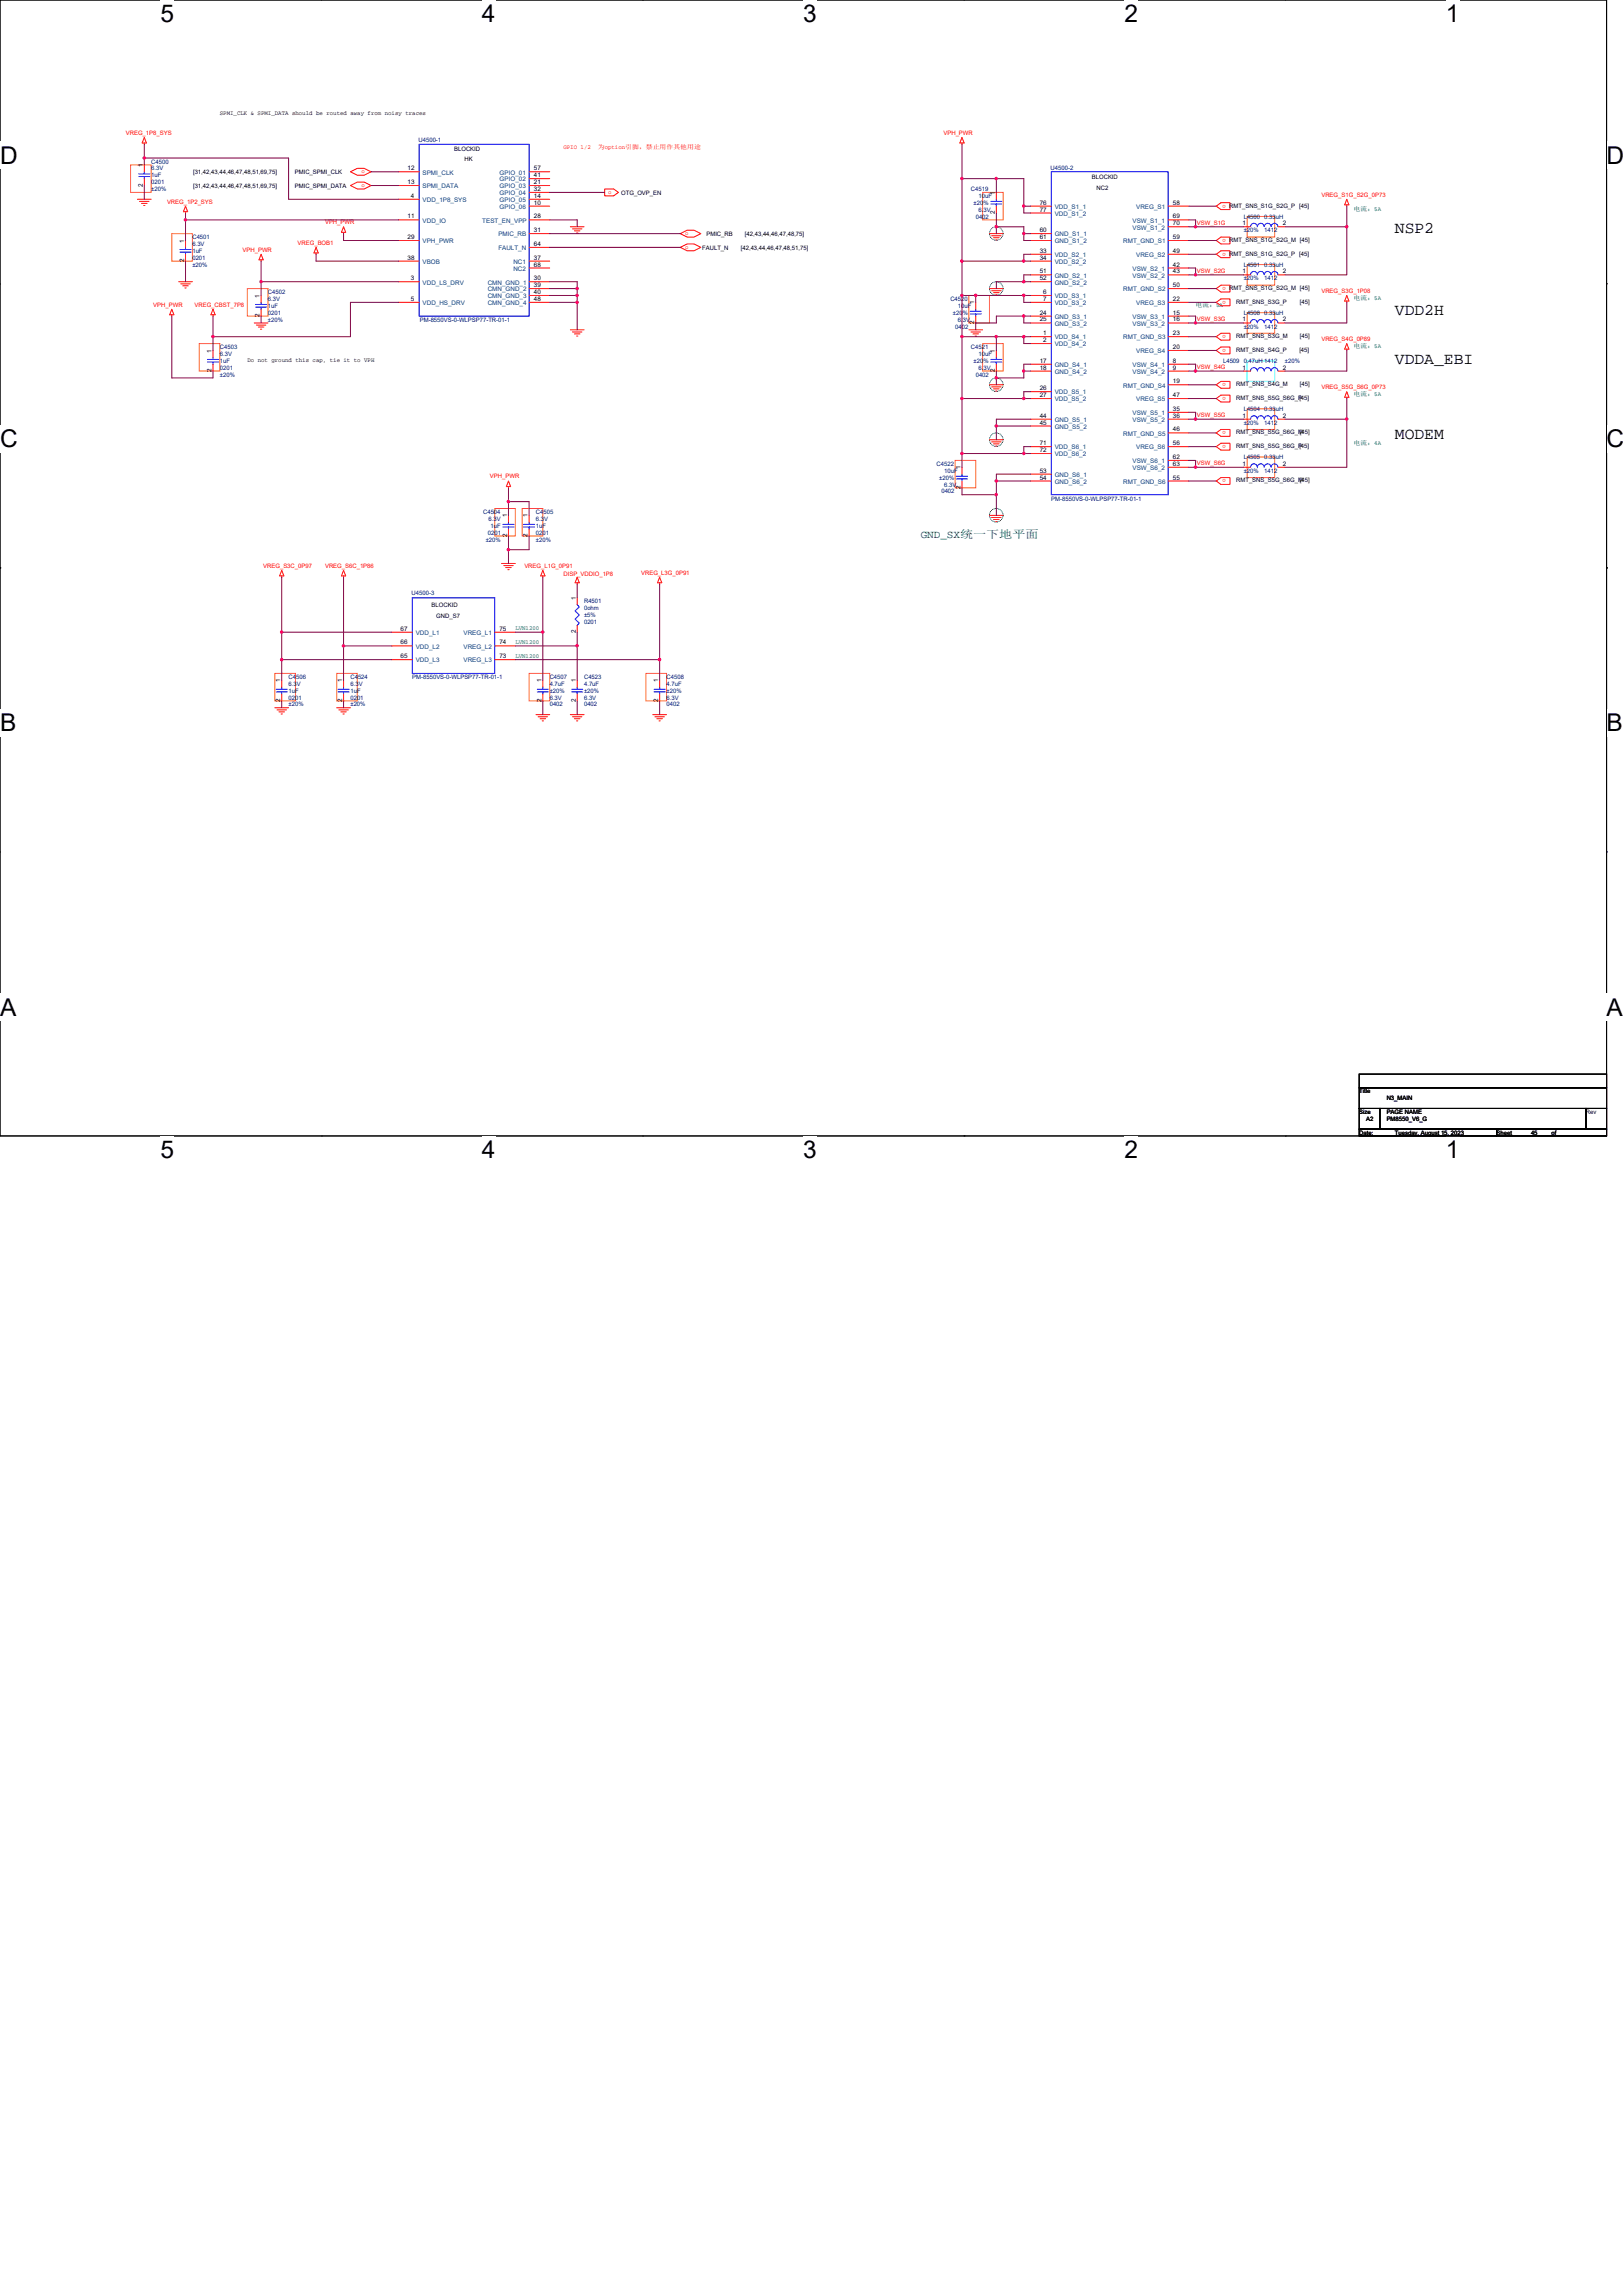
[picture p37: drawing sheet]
<svg xmlns="http://www.w3.org/2000/svg" width="210mm" height="297mm" viewBox="0 0 210 297" stroke-linecap="round" stroke-linejoin="round" font-family="sans-serif">
<defs><g id="words">
<g font-size="3.2">
<text x="20.8" y="2.8">5</text>
<text x="62.4" y="2.8">4</text>
<text x="103.9" y="2.8">3</text>
<text x="145.5" y="2.8">2</text>
<text x="187.1" y="2.8">1</text>
<text x="0" y="21.2">D</text>
<text x="207.9" y="21.2">D</text>
<text x="0" y="57.9">C</text>
<text x="207.9" y="57.9">C</text>
<text x="0" y="94.6">B</text>
<text x="207.9" y="94.6">B</text>
<text x="0" y="131.4">A</text>
<text x="207.9" y="131.4">A</text>
<text x="20.8" y="149.8">5</text>
<text x="62.4" y="149.8">4</text>
<text x="103.9" y="149.8">3</text>
<text x="145.5" y="149.8">2</text>
<text x="187.1" y="149.8">1</text>
</g>
<g font-size="2.1">
<text x="180.5" y="30.1">NSP2</text>
<text x="180.5" y="40.8">VDD2H</text>
<text x="180.5" y="47">VDDA_EBI</text>
<text x="180.5" y="56.8">MODEM</text>
</g>
<text font-size="1.4" fill="#008000" x="119.1" y="69.6">GND_SX统一下地平面</text>
<g font-size=".8" fill="#f00">
<text x="16.3" y="17.4">VREG_1P8_SYS</text>
<text x="122.1" y="17.4">VPH_PWR</text>
<text x="46.8" y="22.4">o</text>
<text x="72.9" y="19.3">GPIO 1/2</text>
<text x="77.3" y="19.3">为option引脚，禁止用作其他用途</text>
<text x="21.6" y="26.3">VREG_1P2_SYS</text>
<text x="42.1" y="29">VPH_PWR</text>
<text x="46.8" y="24.2">o</text>
<text x="78.7" y="25.1">o</text>
<text x="154.9" y="29.1">VSW_S1G</text>
<text x="158.6" y="26.5" transform="rotate(-180 158.6 26.5)">o</text>
<text x="171" y="25.4">VREG_S1G_S2G_0P73</text>
<text x="31.4" y="32.6">VPH_PWR</text>
<text x="38.5" y="31.7">VREG_BOB1</text>
<text x="88.6" y="30.4">o</text>
<text x="88.6" y="32.2">o</text>
<text x="154.9" y="35.3">VSW_S2G</text>
<text x="158.6" y="30.9" transform="rotate(-180 158.6 30.9)">o</text>
<text x="158.6" y="32.7" transform="rotate(-180 158.6 32.7)">o</text>
<text x="19.8" y="39.7">VPH_PWR</text>
<text x="25.2" y="39.7">VREG_CBST_7P8</text>
<text x="154.9" y="41.5">VSW_S3G</text>
<text x="158.6" y="37.1" transform="rotate(-180 158.6 37.1)">o</text>
<text x="158.6" y="38.9" transform="rotate(-180 158.6 38.9)">o</text>
<text x="171" y="37.9">VREG_S3G_1P08</text>
<text x="154.9" y="47.7">VSW_S4G</text>
<text x="158.6" y="45.1" transform="rotate(-180 158.6 45.1)">o</text>
<text x="158.6" y="43.3" transform="rotate(-180 158.6 43.3)">o</text>
<text x="171" y="44.1">VREG_S4G_0P89</text>
<text x="154.9" y="54">VSW_S5G</text>
<text x="158.6" y="49.6" transform="rotate(-180 158.6 49.6)">o</text>
<text x="158.6" y="51.4" transform="rotate(-180 158.6 51.4)">o</text>
<text x="171" y="50.3">VREG_S5G_S6G_0P73</text>
<text x="158.6" y="55.8" transform="rotate(-180 158.6 55.8)">o</text>
<text x="158.6" y="57.6" transform="rotate(-180 158.6 57.6)">o</text>
<text x="63.4" y="61.9">VPH_PWR</text>
<text x="154.9" y="60.2">VSW_S6G</text>
<text x="158.6" y="62" transform="rotate(-180 158.6 62)">o</text>
<text x="34.1" y="73.4">VREG_S3C_0P97</text>
<text x="42.1" y="73.4">VREG_S6C_1P86</text>
<text x="67.8" y="73.4">VREG_L1G_0P91</text>
<text x="72.9" y="74.5">DISP_VDDIO_1P8</text>
<text x="83" y="74.3">VREG_L3G_0P91</text>
</g>
<g font-size=".8">
<text x="28.4" y="14.8">SPMI_CLK &amp; SPMI_DATA should be routed away from noisy traces</text>
<text x="18.5" y="21.6" transform="rotate(-90 18.5 21.6)">1</text>
<text x="25" y="22.5">[31,42,43,44,46,47,48,51,69,75]</text>
<text x="38.1" y="22.5">PMIC_SPMI_CLK</text>
<text x="52.7" y="23.8">13</text>
<text x="52.7" y="22">12</text>
<text x="58.8" y="19.6">BLOCKID</text>
<text x="60.1" y="20.9">HK</text>
<text x="69.1" y="22.9">41</text>
<text x="69.1" y="22">57</text>
<text x="69.1" y="23.8">21</text>
<text x="141.3" y="23.2">BLOCKID</text>
<text x="18.5" y="24.2" transform="rotate(-90 18.5 24.2)">2</text>
<text x="25" y="24.3">[31,42,43,44,46,47,48,51,69,75]</text>
<text x="38.1" y="24.3">PMIC_SPMI_DATA</text>
<text x="52.7" y="28.3">11</text>
<text x="53.2" y="25.6">4</text>
<text x="69.1" y="28.3">28</text>
<text x="69.1" y="24.7">32</text>
<text x="69.1" y="26.5">10</text>
<text x="69.1" y="25.6">14</text>
<text x="80.4" y="25.2">OTG_OVP_EN</text>
<text x="128.7" y="27.7" transform="rotate(-90 128.7 27.7)">2</text>
<text x="128.7" y="25.2" transform="rotate(-90 128.7 25.2)">1</text>
<text x="134.5" y="27.4">77</text>
<text x="134.5" y="26.5">76</text>
<text x="141.9" y="24.6">NC2</text>
<text x="151.7" y="26.5">58</text>
<text x="151.7" y="29.1">70</text>
<text x="151.7" y="28.3">69</text>
<text x="159" y="26.9">RMT_SNS_S1G_S2G_P [45]</text>
<text x="160.7" y="29.1">1</text>
<text x="166" y="29.1">2</text>
<text x="23.8" y="34" transform="rotate(-90 23.8 34)">2</text>
<text x="23.8" y="31.4" transform="rotate(-90 23.8 31.4)">1</text>
<text x="52.7" y="33.6">38</text>
<text x="52.7" y="30.9">29</text>
<text x="69.1" y="34.5">68</text>
<text x="69.1" y="30">31</text>
<text x="69.1" y="31.8">64</text>
<text x="69.1" y="33.6">37</text>
<text x="90.8" y="32.3">FAULT_N</text>
<text x="91.4" y="30.5">PMIC_RB</text>
<text x="95.8" y="32.3">[42,43,44,46,47,48,51,75]</text>
<text x="96.4" y="30.5">[42,43,44,46,47,48,75]</text>
<text x="134.5" y="30.9">61</text>
<text x="134.5" y="35.4">51</text>
<text x="134.5" y="32.7">33</text>
<text x="134.5" y="30">60</text>
<text x="134.5" y="33.6">34</text>
<text x="151.7" y="32.7">49</text>
<text x="151.7" y="35.4">43</text>
<text x="151.7" y="30.9">59</text>
<text x="151.7" y="34.5">42</text>
<text x="159" y="31.3">RMT_SNS_S1G_S2G_M [45]</text>
<text x="159" y="33.1">RMT_SNS_S1G_S2G_P [45]</text>
<text x="160.7" y="35.4">1</text>
<text x="166" y="35.4">2</text>
<text x="33.6" y="41.1" transform="rotate(-90 33.6 41.1)">2</text>
<text x="33.6" y="38.5" transform="rotate(-90 33.6 38.5)">1</text>
<text x="53.2" y="38.9">5</text>
<text x="53.2" y="36.3">3</text>
<text x="69.1" y="38">40</text>
<text x="69.1" y="36.3">30</text>
<text x="69.1" y="37.1">39</text>
<text x="69.1" y="38.9">48</text>
<text x="126" y="42" transform="rotate(-90 126 42)">2</text>
<text x="126" y="39.4" transform="rotate(-90 126 39.4)">1</text>
<text x="134.5" y="41.6">25</text>
<text x="134.5" y="36.3">52</text>
<text x="134.5" y="40.7">24</text>
<text x="135" y="38.9">7</text>
<text x="135" y="38">6</text>
<text x="151.7" y="38.9">22</text>
<text x="151.7" y="37.1">50</text>
<text x="151.7" y="40.7">15</text>
<text x="151.7" y="41.6">16</text>
<text x="159" y="37.5">RMT_SNS_S1G_S2G_M [45]</text>
<text x="159.9" y="39.3">RMT_SNS_S3G_P</text>
<text x="160.7" y="41.6">1</text>
<text x="166" y="41.6">2</text>
<text x="168.2" y="39.3">[45]</text>
<text x="27.4" y="45.6" transform="rotate(-90 27.4 45.6)">1</text>
<text x="32" y="46.8">Do not ground this cap, tie it to VPH</text>
<text x="128.7" y="45.6" transform="rotate(-90 128.7 45.6)">1</text>
<text x="134.5" y="46.9">17</text>
<text x="134.5" y="47.8">18</text>
<text x="135" y="43.4">1</text>
<text x="135" y="44.3">2</text>
<text x="151.7" y="45.1">20</text>
<text x="151.7" y="43.4">23</text>
<text x="151.7" y="46.9">8</text>
<text x="151.7" y="47.8">9</text>
<text x="159.9" y="45.5">RMT_SNS_S4G_P</text>
<text x="159.9" y="43.8">RMT_SNS_S3G_M</text>
<text x="160.7" y="47.8">1</text>
<text x="166" y="47.8">2</text>
<text x="168.1" y="45.5">[45]</text>
<text x="168.2" y="43.8">[45]</text>
<text x="27.4" y="48.2" transform="rotate(-90 27.4 48.2)">2</text>
<text x="128.7" y="48.2" transform="rotate(-90 128.7 48.2)">2</text>
<text x="134.5" y="51.4">27</text>
<text x="134.5" y="50.5">26</text>
<text x="151.7" y="51.4">47</text>
<text x="151.7" y="49.6">19</text>
<text x="151.7" y="53.1">35</text>
<text x="159.9" y="50">RMT_SNS_S4G_M</text>
<text x="159.9" y="51.8">RMT_SNS_S5G_S6G_P</text>
<text x="168.1" y="51.8">[45]</text>
<text x="168.2" y="50">[45]</text>
<text x="134.5" y="54">44</text>
<text x="134.5" y="58.5">72</text>
<text x="134.5" y="54.9">45</text>
<text x="134.5" y="57.6">71</text>
<text x="151.7" y="57.6">56</text>
<text x="151.7" y="55.8">46</text>
<text x="151.7" y="54">36</text>
<text x="151.7" y="59.4">62</text>
<text x="159.9" y="56.2">RMT_SNS_S5G_S6G_M</text>
<text x="159.9" y="58">RMT_SNS_S5G_S6G_P</text>
<text x="160.7" y="54">1</text>
<text x="166" y="54">2</text>
<text x="168.1" y="58">[45]</text>
<text x="168.2" y="56.2">[45]</text>
<text x="124.3" y="63.3" transform="rotate(-90 124.3 63.3)">2</text>
<text x="124.3" y="60.7" transform="rotate(-90 124.3 60.7)">1</text>
<text x="134.5" y="62">54</text>
<text x="134.5" y="61.2">53</text>
<text x="151.7" y="62">55</text>
<text x="151.7" y="60.3">63</text>
<text x="159.9" y="62.4">RMT_SNS_S5G_S6G_M</text>
<text x="160.7" y="60.3">1</text>
<text x="166" y="60.3">2</text>
<text x="168.2" y="62.4">[45]</text>
<text x="65.6" y="69.5" transform="rotate(-90 65.6 69.5)">2</text>
<text x="65.6" y="67" transform="rotate(-90 65.6 67)">1</text>
<text x="68.3" y="69.5" transform="rotate(-90 68.3 69.5)">2</text>
<text x="68.3" y="67" transform="rotate(-90 68.3 67)">1</text>
<text x="74.5" y="77.6" transform="rotate(-90 74.5 77.6)">1</text>
<text x="51.8" y="83.4">66</text>
<text x="51.8" y="81.6">67</text>
<text x="55.8" y="78.6">BLOCKID</text>
<text x="56.5" y="80">GND_S7</text>
<text x="64.6" y="81.6">75</text>
<text x="64.6" y="83.4">74</text>
<text x="74.5" y="82" transform="rotate(-90 74.5 82)">2</text>
<text x="36.3" y="88.3" transform="rotate(-90 36.3 88.3)">1</text>
<text x="44.3" y="88.3" transform="rotate(-90 44.3 88.3)">1</text>
<text x="51.8" y="85.2">65</text>
<text x="64.6" y="85.2">73</text>
<text x="70" y="88.3" transform="rotate(-90 70 88.3)">1</text>
<text x="74.5" y="88.3" transform="rotate(-90 74.5 88.3)">1</text>
<text x="85.2" y="88.3" transform="rotate(-90 85.2 88.3)">1</text>
<text x="36.3" y="90.8" transform="rotate(-90 36.3 90.8)">2</text>
<text x="44.3" y="90.8" transform="rotate(-90 44.3 90.8)">2</text>
<text x="70" y="90.8" transform="rotate(-90 70 90.8)">2</text>
<text x="74.5" y="90.8" transform="rotate(-90 74.5 90.8)">2</text>
<text x="85.2" y="90.8" transform="rotate(-90 85.2 90.8)">2</text>
<text x="175.9" y="141.5">Title</text>
<text x="179.4" y="142.3">N3_MAIN</text>
<text x="175.9" y="144.1">Size</text>
<text x="175.9" y="146.8">Date:</text>
<text x="176.7" y="145">A2</text>
<text x="179.4" y="145">PM8550_V6_G</text>
<text x="179.4" y="144.1">PAGE NAME</text>
<text x="180.5" y="146.8">Tuesday, August 15, 2023</text>
<text x="193.6" y="146.8">Sheet</text>
<text x="198.1" y="146.8">45</text>
<text x="200.7" y="146.8">of</text>
<text x="205.2" y="144.1">Rev</text>
</g>
<g font-size=".8" fill="#000080">
<text x="19.6" y="21.2">C4500</text>
<text x="19.6" y="22.9">1uF</text>
<text x="19.6" y="23.8">0201</text>
<text x="19.6" y="22.1">6.3V</text>
<text x="54.1" y="18.4">U4500-1</text>
<text x="135.9" y="22">U4500-2</text>
<text x="19.6" y="24.7">±20%</text>
<text x="125.6" y="24.7">C4519</text>
<text x="126" y="26.5">±20%</text>
<text x="126.2" y="28.3">0402</text>
<text x="126.6" y="25.6">10uF</text>
<text x="126.6" y="27.4">6.3V</text>
<text x="160.9" y="28.3">L4500 0.33uH</text>
<text x="24.9" y="30.9">C4501</text>
<text x="24.9" y="32.7">1uF</text>
<text x="24.9" y="33.6">0201</text>
<text x="24.9" y="31.8">6.3V</text>
<text x="24.9" y="34.5">±20%</text>
<text x="160.9" y="30.1">±20%</text>
<text x="160.9" y="34.5">L4501 0.33uH</text>
<text x="163.6" y="30.1">1412</text>
<text x="34.7" y="38.1">C4502</text>
<text x="34.7" y="39.8">1uF</text>
<text x="34.7" y="40.7">0201</text>
<text x="34.7" y="38.9">6.3V</text>
<text x="34.7" y="41.6">±20%</text>
<text x="54.3" y="41.7">PM-8550VS-0-WLPSP77-TR-01-1</text>
<text x="123" y="38.9">C4520</text>
<text x="123.3" y="40.7">±20%</text>
<text x="123.9" y="39.8">10uF</text>
<text x="123.9" y="41.6">6.3V</text>
<text x="160.9" y="36.3">±20%</text>
<text x="160.9" y="40.7">L4508 0.33uH</text>
<text x="163.6" y="36.3">1412</text>
<text x="28.4" y="45.2">C4503</text>
<text x="28.4" y="46.9">1uF</text>
<text x="28.4" y="47.8">0201</text>
<text x="28.4" y="46.1">6.3V</text>
<text x="123.6" y="42.5">0402</text>
<text x="125.6" y="45.2">C4521</text>
<text x="126" y="46.9">±20%</text>
<text x="126.6" y="46.1">10uF</text>
<text x="126.6" y="47.8">6.3V</text>
<text x="158.2" y="46.9">L4509 0.47uH 1412</text>
<text x="160.9" y="42.5">±20%</text>
<text x="163.6" y="42.5">1412</text>
<text x="166.2" y="46.9">±20%</text>
<text x="28.4" y="48.7">±20%</text>
<text x="126.2" y="48.7">0402</text>
<text x="160.9" y="53.2">L4504 0.33uH</text>
<text x="160.9" y="59.4">L4505 0.33uH</text>
<text x="160.9" y="54.9">±20%</text>
<text x="163.6" y="54.9">1412</text>
<text x="121.2" y="60.3">C4522</text>
<text x="121.5" y="62.1">±20%</text>
<text x="121.8" y="63.8">0402</text>
<text x="122.2" y="61.2">10uF</text>
<text x="122.2" y="62.9">6.3V</text>
<text x="136" y="64.8">PM-8550VS-0-WLPSP77-TR-01-1</text>
<text x="160.9" y="61.2">±20%</text>
<text x="163.6" y="61.2">1412</text>
<text x="62.5" y="66.5">C4504</text>
<text x="62.8" y="70.1">±20%</text>
<text x="63.1" y="69.2">0201</text>
<text x="63.2" y="67.4">6.3V</text>
<text x="63.5" y="68.3">1uF</text>
<text x="69.3" y="66.5">C4505</text>
<text x="69.3" y="68.3">1uF</text>
<text x="69.3" y="69.2">0201</text>
<text x="69.3" y="67.4">6.3V</text>
<text x="69.3" y="70.1">±20%</text>
<text x="53.3" y="77">U4500-3</text>
<text x="75.6" y="78.1">R4501</text>
<text x="75.6" y="79">0ohm</text>
<text x="75.6" y="79.8">±5%</text>
<text x="75.6" y="80.7">0201</text>
<text x="37.3" y="87.8">C4506</text>
<text x="37.3" y="89.6">1uF</text>
<text x="37.3" y="88.7">6.3V</text>
<text x="45.3" y="87.8">C4524</text>
<text x="45.3" y="89.6">1uF</text>
<text x="45.3" y="88.7">6.3V</text>
<text x="53.3" y="87.8">PM-8550VS-0-WLPSP77-TR-01-1</text>
<text x="71.1" y="87.8">C4507</text>
<text x="71.1" y="88.7">4.7uF</text>
<text x="71.1" y="89.6">±20%</text>
<text x="75.6" y="87.8">C4523</text>
<text x="75.6" y="88.7">4.7uF</text>
<text x="75.6" y="89.6">±20%</text>
<text x="86.2" y="87.8">C4508</text>
<text x="86.2" y="88.7">4.7uF</text>
<text x="86.2" y="89.6">±20%</text>
<text x="37.3" y="90.5">0201</text>
<text x="37.3" y="91.4">±20%</text>
<text x="45.3" y="90.5">0201</text>
<text x="45.3" y="91.4">±20%</text>
<text x="71.1" y="91.4">0402</text>
<text x="71.1" y="90.5">6.3V</text>
<text x="75.6" y="91.4">0402</text>
<text x="75.6" y="90.5">6.3V</text>
<text x="86.2" y="91.4">0402</text>
<text x="86.2" y="90.5">6.3V</text>
</g>
<g font-size=".8" fill="#004080">
<text x="54.7" y="22.6">SPMI_CLK</text>
<text x="64.6" y="23.5">GPIO_02</text>
<text x="64.6" y="22.6">GPIO_01</text>
<text x="54.7" y="24.4">SPMI_DATA</text>
<text x="54.7" y="26.1">VDD_1P8_SYS</text>
<text x="54.7" y="28.8">VDD_IO</text>
<text x="62.4" y="28.8">TEST_EN_VPP</text>
<text x="64.6" y="25.3">GPIO_04</text>
<text x="64.6" y="27">GPIO_06</text>
<text x="64.6" y="24.4">GPIO_03</text>
<text x="64.6" y="26.1">GPIO_05</text>
<text x="136.5" y="27.9">VDD_S1_2</text>
<text x="136.5" y="27">VDD_S1_1</text>
<text x="146.5" y="29.7">VSW_S1_2</text>
<text x="146.5" y="28.8">VSW_S1_1</text>
<text x="147" y="27">VREG_S1</text>
<text x="54.7" y="34.1">VBOB</text>
<text x="54.7" y="31.5">VPH_PWR</text>
<text x="64.5" y="30.6">PMIC_RB</text>
<text x="64.5" y="32.4">FAULT_N</text>
<text x="66.4" y="35">NC2</text>
<text x="66.4" y="34.1">NC1</text>
<text x="136.5" y="31.5">GND_S1_2</text>
<text x="136.5" y="35.9">GND_S2_1</text>
<text x="136.5" y="33.3">VDD_S2_1</text>
<text x="136.5" y="30.6">GND_S1_1</text>
<text x="136.5" y="34.1">VDD_S2_2</text>
<text x="145.3" y="31.5">RMT_GND_S1</text>
<text x="146.5" y="35.9">VSW_S2_2</text>
<text x="146.5" y="35">VSW_S2_1</text>
<text x="147" y="33.3">VREG_S2</text>
<text x="54.7" y="39.5">VDD_HS_DRV</text>
<text x="54.7" y="36.8">VDD_LS_DRV</text>
<text x="63.1" y="38.6">CMN_GND_3</text>
<text x="63.1" y="36.8">CMN_GND_1</text>
<text x="63.1" y="37.7">CMN_GND_2</text>
<text x="63.1" y="39.5">CMN_GND_4</text>
<text x="136.5" y="39.5">VDD_S3_2</text>
<text x="136.5" y="36.8">GND_S2_2</text>
<text x="136.5" y="38.6">VDD_S3_1</text>
<text x="136.5" y="41.3">GND_S3_1</text>
<text x="145.3" y="37.7">RMT_GND_S2</text>
<text x="146.5" y="41.3">VSW_S3_1</text>
<text x="147" y="39.5">VREG_S3</text>
<text x="136.5" y="42.1">GND_S3_2</text>
<text x="136.5" y="47.5">GND_S4_1</text>
<text x="136.5" y="43.9">VDD_S4_1</text>
<text x="136.5" y="44.8">VDD_S4_2</text>
<text x="145.3" y="43.9">RMT_GND_S3</text>
<text x="146.5" y="47.5">VSW_S4_1</text>
<text x="146.5" y="42.1">VSW_S3_2</text>
<text x="147" y="45.7">VREG_S4</text>
<text x="136.5" y="51.9">VDD_S5_2</text>
<text x="136.5" y="48.4">GND_S4_2</text>
<text x="136.5" y="51">VDD_S5_1</text>
<text x="145.3" y="50.1">RMT_GND_S4</text>
<text x="146.5" y="48.4">VSW_S4_2</text>
<text x="146.5" y="53.7">VSW_S5_1</text>
<text x="147" y="51.9">VREG_S5</text>
<text x="136.5" y="54.6">GND_S5_1</text>
<text x="136.5" y="59">VDD_S6_2</text>
<text x="136.5" y="55.5">GND_S5_2</text>
<text x="136.5" y="58.1">VDD_S6_1</text>
<text x="145.3" y="56.4">RMT_GND_S5</text>
<text x="146.5" y="54.6">VSW_S5_2</text>
<text x="146.5" y="59.9">VSW_S6_1</text>
<text x="147" y="58.1">VREG_S6</text>
<text x="136.5" y="62.6">GND_S6_2</text>
<text x="136.5" y="61.7">GND_S6_1</text>
<text x="145.3" y="62.6">RMT_GND_S6</text>
<text x="146.5" y="60.8">VSW_S6_2</text>
<text x="53.8" y="83.9">VDD_L2</text>
<text x="53.8" y="82.1">VDD_L1</text>
<text x="60" y="82.1">VREG_L1</text>
<text x="60" y="83.9">VREG_L2</text>
<text x="53.8" y="85.7">VDD_L3</text>
<text x="60" y="85.7">VREG_L3</text>
</g>
<g font-size=".8" fill="#008000">
<text x="175.1" y="27.3">电流：5A</text>
<text x="154.7" y="39.7">电流：5A</text>
<text x="175.1" y="38.8">电流：5A</text>
<text x="175.1" y="45.1">电流：5A</text>
<text x="175.1" y="51.3">电流：5A</text>
<text x="175.1" y="57.5">电流：4A</text>
<text x="66.7" y="81.5">LVN1200</text>
<text x="66.7" y="83.3">LVN1200</text>
<text x="66.7" y="85.1">LVN1200</text>
</g>
</g></defs>
<path d="M0 0h207.9v147h-207.9z" fill="none" stroke="#000" stroke-width=".13"/>
<g fill="#fff">
<path d="M20.8 0h1.7v3.5h-1.7z"/>
<path d="M20.8 147h1.7v3.5h-1.7z"/>
</g>
<path d="M41.6 0h.1M41.6 147h.1" fill="none" stroke="#000" stroke-width=".13"/>
<g fill="#fff">
<path d="M62.4 0h1.7v3.5h-1.7z"/>
<path d="M62.4 147h1.7v3.5h-1.7z"/>
</g>
<path d="M83.1 0h.1M83.1 147h.1" fill="none" stroke="#000" stroke-width=".13"/>
<g fill="#fff">
<path d="M103.9 0h1.8v3.5h-1.8z"/>
<path d="M103.9 147h1.8v3.5h-1.8z"/>
</g>
<path d="M124.7 0h.1M124.7 147h.1" fill="none" stroke="#000" stroke-width=".13"/>
<g fill="#fff">
<path d="M145.5 0h1.8v3.5h-1.8z"/>
<path d="M145.5 147h1.8v3.5h-1.8z"/>
</g>
<path d="M166.3 0h.1M166.3 147h.1" fill="none" stroke="#000" stroke-width=".13"/>
<g fill="#fff">
<path d="M187.1 0h1.7v3.5h-1.7z"/>
<path d="M187.1 147h1.7v3.5h-1.7z"/>
<path d="M0 18.4h2.3v3.5h-2.3z"/>
<path d="M207.9 18.4h2v3.5h-2z"/>
<path d="M0 55.1h2.3v3.5h-2.3z"/>
<path d="M207.9 55.1h2v3.5h-2z"/>
</g>
<path d="M0 36.7h.1M207.9 36.7h.1" fill="none" stroke="#000" stroke-width=".13"/>
<g fill="#fff">
<path d="M0 91.8h2.1v3.5h-2.1z"/>
<path d="M207.9 91.8h2v3.5h-2z"/>
</g>
<path d="M0 73.5h.1M207.9 73.5h.1" fill="none" stroke="#000" stroke-width=".13"/>
<g fill="#fff">
<path d="M0 128.6h2.1v3.5h-2.1z"/>
<path d="M207.8 128.6h2.1v3.5h-2.1z"/>
</g>
<path d="M0 110.2h.1M207.9 110.2h.1M175.9 139h32v1.7h-32zM175.9 140.7h32v2.7h-32zM175.9 143.4h2.6v2.7h-2.6zM175.9 146.1h17.7v.9h-17.7zM178.5 143.4h26.7v2.7h-26.7zM193.6 146.1h14.3v.9h-14.3zM205.2 143.4h2.7v2.7h-2.7z" fill="none" stroke="#000" stroke-width=".13"/>
<g fill="none" stroke="#008000" stroke-width=".13">
<circle cx="128.9" cy="30.2" r=".88"/>
<circle cx="128.9" cy="37.3" r=".88"/>
<circle cx="128.9" cy="56.9" r=".88"/>
<circle cx="128.9" cy="49.8" r=".88"/>
<circle cx="128.9" cy="66.7" r=".88"/>
</g>
<g fill="none" stroke="#ff8000" stroke-width=".13">
<path d="M16.9 21.3h2.7v3.6h-2.7zM22.2 30.2h2.7v3.6h-2.7zM32 37.3h2.7v3.6h-2.7zM125.3 38.2h2.7v3.6h-2.7zM127.1 24.9h2.7v3.5h-2.7zM161.4 34.2h3.5v2.7h-3.5zM161.4 28h3.5v2.7h-3.5zM25.8 44.4h2.6v3.6h-2.6zM123.6 59.6h2.6v3.5h-2.6zM127.1 44.4h2.7v3.6h-2.7zM161.4 59.1h3.5v2.7h-3.5zM161.4 52.9h3.5v2.7h-3.5z"/>
<path d="M161.4 40.4h3.5v2.7h-3.5zM64 65.8h2.7v3.5h-2.7zM67.6 65.8h2.6v3.5h-2.6zM35.6 87.1h2.6v3.6h-2.6zM43.6 87.1h2.6v3.6h-2.6zM68.5 87.1h2.6v3.6h-2.6zM83.6 87.1h2.6v3.6h-2.6z"/>
</g>
<path d="M161.4 46.7h3.5v2.6h-3.5z" fill="none" stroke="#0ff" stroke-width=".13"/>
<g fill="none" stroke="#f00" stroke-width=".13">
<path d="M18.7 18.5v.2M18.7 17.8l.2 .7h-.5zM124.5 17.8l.2 .7h-.5zM124.5 18.5v.2M17.8 25.8h1.8M18.1 26.1h1.2M18.3 26.3h.7M18.6 26.6h.2M18.7 21.3v.9M18.7 23.1v.9M23.1 36.4h1.8M23.4 36.7h1.2"/>
<path d="M23.6 37h.8M23.9 37.3h.2M24 26.7l.3 .7h-.6zM24 27.4v.2M24 31.1v.9M24 32.9v.9M33.8 32.9l.3 .7h-.6zM33.8 33.6v.2M33.8 38.2v.9M40.9 32l.3 .7h-.6zM40.9 32.7v.2M44.4 29.3l.3 .8h-.5z"/>
<path d="M44.4 30.1v.1M45.3 22.2l.9-.4h.9l.9 .4-.9 .5h-.9zM45.3 24l.9-.4h.9l.9 .4-.9 .4h-.9zM51.6 24h2.6M51.6 33.8h2.6M51.6 25.8h2.6M51.6 39.1h2.6M51.6 36.4h2.6M51.6 22.2h2.6M51.6 28.4h2.6M51.6 31.1h2.6M68.5 38.2h2.6"/>
<path d="M68.5 23.1h2.6M68.5 24.9h2.6M68.5 26.7h2.6M68.5 34.7h2.6M68.5 36.4h2.6M68.5 22.2h2.6M68.5 24h2.6M68.5 25.8h2.6M68.5 28.4h2.6M68.5 30.2h2.6M68.5 32h2.6M68.5 33.8h2.6"/>
<path d="M68.5 37.3h2.6M68.5 39.1h2.6M73.8 29.3h1.8M74.1 29.6h1.2M74.3 29.9h.7M74.6 30.1h.2M78.2 24.4h1.2l.6 .5-.6 .4h-1.2zM88 30.2l.9-.4h.9l.9 .4-.9 .5h-.9zM88 32l.9-.4h.9l.9 .4-.9 .4h-.9zM126.2 39.1v.9M128 30.2h1.8M128 37.3h1.8"/>
<path d="M128.3 30.5h1.2M128.3 37.6h1.2M128.5 30.8h.8M128.5 37.9h.8M128.8 31h.2M128.8 38.1h.2M128.9 24.9v.9M128.9 26.7v.9M133.3 31.1h2.7M133.3 35.6h2.7M133.3 27.6h2.7M133.3 32.9h2.7"/>
<path d="M133.3 39.1h2.7M133.3 26.7h2.7M133.3 30.2h2.7M133.3 33.8h2.7M133.3 36.4h2.7M133.3 38.2h2.7M151.1 29.3h2.7M151.1 37.3h2.7M151.1 35.6h2.7M151.1 26.7h2.7M151.1 28.4h2.7M151.1 31.1h2.7"/>
<path d="M151.1 32.9h2.7M151.1 34.7h2.7M151.1 39.1h2.7M157.4 26.7l.6-.5h1.1v.9h-1.1zM157.4 31.1l.6-.4h1.1v.9h-1.1zM157.4 32.9l.6-.5h1.1v.9h-1.1zM157.4 37.3l.6-.4h1.1v.9h-1.1zM157.4 39.1l.6-.4h1.1v.9h-1.1zM160.9 29.3h.9M160.9 35.6h.9M165.4 29.3h.8M165.4 35.6h.8"/>
<path d="M174.2 25.8l.3 .7h-.5zM174.2 38.2l.3 .7h-.5zM174.2 26.5v.2M174.2 38.9v.2M22.2 40l.3 .7h-.6zM22.2 40.7v.2M27.6 40l.2 .7h-.5zM27.6 40.7v.2M27.6 45.3v.9M27.6 47.1v.9M32.9 41.8h1.8M33.2 42.1h1.2"/>
<path d="M33.4 42.3h.7M33.7 42.6h.2M33.8 40v.9M73.8 42.7h1.8M74.1 42.9h1.2M74.3 43.2h.7M74.6 43.5h.2M125.3 42.7h1.8M125.6 42.9h1.3M125.9 43.2h.7M126.2 43.5h.1M126.2 40.9v.9"/>
<path d="M128 49.8h1.8M128 56.9h1.8M128.3 50.1h1.2M128.3 57.2h1.2M128.5 50.3h.8M128.5 57.4h.8M128.8 50.6h.2M128.8 57.7h.2M128.9 45.3v.9M128.9 47.1v.9M133.3 41.8h2.7M133.3 47.1h2.7"/>
<path d="M133.3 43.6h2.7M133.3 51.6h2.7M133.3 40.9h2.7M133.3 44.4h2.7M133.3 48h2.7M133.3 50.7h2.7M133.3 54.2h2.7M133.3 58.7h2.7M133.3 55.1h2.7M133.3 57.8h2.7M151.1 43.6h2.7M151.1 49.8h2.7"/>
<path d="M151.1 56h2.7M151.1 57.8h2.7M151.1 40.9h2.7M151.1 47.1h2.7M151.1 54.2h2.7M151.1 59.6h2.7M151.1 41.8h2.7M151.1 45.3h2.7M151.1 48h2.7M151.1 51.6h2.7M151.1 53.3h2.7M157.4 45.3l.6-.4h1.1v.9h-1.1z"/>
<path d="M157.4 49.8l.6-.5h1.1v.9h-1.1zM157.4 51.6l.6-.5h1.1v.9h-1.1zM157.4 56l.6-.4h1.1v.9h-1.1zM157.4 57.8l.6-.5h1.1v.9h-1.1zM157.4 43.6l.6-.5h1.1v.9h-1.1zM160.9 48h.9M160.9 54.2h.9M160.9 41.8h.9M165.4 48h.8M165.4 54.2h.8M165.4 41.8h.8M174.2 44.4l.3 .8h-.5z"/>
<path d="M174.2 50.7l.3 .7h-.5zM174.2 45.2v.1M174.2 51.4v.2M36.4 73.8l.3 .7h-.5zM36.4 74.5v.2M44.4 73.8l.3 .7h-.5zM44.4 74.5v.2M64.9 72.9h1.8M65.2 73.2h1.2M65.4 73.4h.7M65.7 73.7h.2M65.8 62.2l.3 .7h-.6z"/>
<path d="M65.8 62.9v.2M65.8 66.7v.9M65.8 68.5v.8M68.5 66.7v.9M68.5 68.5v.8M70.2 73.8l.3 .7h-.5zM70.2 74.5v.2M74.7 75.4v.2M74.7 77.3v.9M74.7 74.7l.3 .7h-.6zM85.3 74.7l.3 .7h-.5zM85.3 75.4v.2"/>
<path d="M124.5 60.5v.8M124.5 62.2v.9M128 66.7h1.8M128.3 67h1.2M128.5 67.2h.8M128.8 67.5h.2M133.3 62.2h2.7M133.3 61.3h2.7M151.1 62.2h2.7M151.1 60.5h2.7M157.4 62.2l.6-.4h1.1v.9h-1.1zM160.9 60.5h.9"/>
<path d="M165.4 60.5h.8M35.6 91.6h1.7M35.8 91.8h1.3M36.1 92.1h.7M36.4 92.4h.1M36.4 88v.9M36.4 89.8v.9M43.6 91.6h1.7M43.8 91.8h1.3M44.1 92.1h.7M44.4 92.4h.1M44.4 88v.9"/>
<path d="M44.4 89.8v.9M50.7 83.6h2.6M50.7 85.3h2.6M50.7 81.8h2.6M64 81.8h2.7M64 83.6h2.7M64 85.3h2.7M69.3 92.5h1.8M69.6 92.7h1.2M69.9 93h.7M70.1 93.3h.2M70.2 88v.9"/>
<path d="M70.2 89.8v.9M73.8 92.5h1.8M74.1 92.7h1.2M74.3 93h.7M74.6 93.3h.2M74.7 80.9v.9M74.7 88v.9M74.7 89.8v.9M84.5 92.5h1.7M84.7 92.7h1.3M85 93h.7M85.3 93.3h.1"/>
<path d="M85.3 88v.9M85.3 89.8v.9"/>
</g>
<g fill="none" stroke="#00f" stroke-width=".13">
<path d="M54.2 18.7h14.3v22.2h-14.3zM17.9 22.5h1.5M17.9 22.8h1.5M18.7 22.2v.3M18.7 22.8v.3M23.3 32.3h1.4M23.3 32.6h1.4M24 32v.3M24 32.6v.3M33.1 39.4h1.4M33.1 39.7h1.4M33.8 39.1v.3"/>
<path d="M33.8 39.7v.3M128.2 26.1h1.4M128.2 26.4h1.4M128.9 25.8v.3M128.9 26.4v.3M136 22.2h15.1v41.8h-15.1zM161.8 35.5a.43 .43 0 0 1 .4-.4 .43 .43 0 0 1 .5 .4M162.7 29.3a.43 .43 0 0 0-.5-.4 .43 .43 0 0 0-.4 .4M162.7 35.5a.43 .43 0 0 1 .4-.4 .43 .43 0 0 1 .5 .4 .45 .45 0 0 1 .4-.4 .45 .45 0 0 1 .4 .4M164.4 29.3a.45 .45 0 0 0-.4-.4 .45 .45 0 0 0-.4 .4 .43 .43 0 0 0-.5-.4 .43 .43 0 0 0-.4 .4M164.5 35.5a.43 .43 0 0 1 .4-.4 .43 .43 0 0 1 .4 .4M165.3 29.3a.43 .43 0 0 0-.4-.4 .43 .43 0 0 0-.4 .4"/>
<path d="M26.8 46.5h1.5M26.8 46.8h1.5M27.6 46.2v.3M27.6 46.8v.3M125.5 40.3h1.5M125.5 40.6h1.5M126.2 40v.3M126.2 40.6v.3M128.2 46.5h1.4M128.2 46.8h1.4M128.9 46.2v.3M128.9 46.8v.3"/>
<path d="M161.8 48a.43 .43 0 0 1 .4-.4 .43 .43 0 0 1 .5 .4M161.8 41.8a.43 .43 0 0 1 .4-.5 .43 .43 0 0 1 .5 .5M162.7 54.2a.43 .43 0 0 0-.5-.4 .43 .43 0 0 0-.4 .4M162.7 48a.43 .43 0 0 1 .4-.4 .43 .43 0 0 1 .5 .4 .45 .45 0 0 1 .4-.4 .45 .45 0 0 1 .4 .4M162.7 41.8a.43 .43 0 0 1 .4-.5 .43 .43 0 0 1 .5 .5 .45 .45 0 0 1 .4-.5 .45 .45 0 0 1 .4 .5M164.4 54.2a.45 .45 0 0 0-.4-.4 .45 .45 0 0 0-.4 .4 .43 .43 0 0 0-.5-.4 .43 .43 0 0 0-.4 .4M164.5 48a.43 .43 0 0 1 .4-.4 .43 .43 0 0 1 .4 .4M164.5 41.8a.43 .43 0 0 1 .4-.5 .43 .43 0 0 1 .4 .5M165.3 54.2a.43 .43 0 0 0-.4-.4 .43 .43 0 0 0-.4 .4M53.3 77.3h10.7v9.8h-10.7zM65.1 67.8h1.4M65.1 68.2h1.4"/>
<path d="M65.8 67.6v.2M65.8 68.2v.3M67.7 67.8h1.5M67.7 68.2h1.5M68.5 67.6v.2M68.5 68.2v.3M74.7 78.2l.3 .3-.6 .5 .6 .6-.6 .5 .6 .5-.3 .3M123.7 61.6h1.5M123.7 62h1.5M124.5 61.3v.3M124.5 62v.2M161.8 60.4a.43 .43 0 0 1 .4-.4 .43 .43 0 0 1 .5 .4"/>
<path d="M162.7 60.4a.43 .43 0 0 1 .4-.4 .43 .43 0 0 1 .5 .4 .45 .45 0 0 1 .4-.4 .45 .45 0 0 1 .4 .4M164.5 60.4a.43 .43 0 0 1 .4-.4 .43 .43 0 0 1 .4 .4M35.7 89.2h1.5M35.7 89.5h1.5M36.4 88.9v.3M36.4 89.5v.3M43.7 89.2h1.5M43.7 89.5h1.5M44.4 88.9v.3M44.4 89.5v.3M69.5 89.2h1.5M69.5 89.5h1.5"/>
<path d="M70.2 88.9v.3M70.2 89.5v.3M74 89.2h1.4M74 89.5h1.4M74.7 88.9v.3M74.7 89.5v.3M84.6 89.2h1.5M84.6 89.5h1.5M85.3 88.9v.3M85.3 89.5v.3"/>
</g>
<g fill="none" stroke="#800040" stroke-width=".13">
<path d="M18.7 18.7v1.7M124.5 18.7v4.4M18.7 20.4v.9M18.7 20.4h18.6v5.4h14.3M18.7 24v1.8M24 27.6v.8M24 28.4v2.7M24 33.8v2.6M24 28.4h27.6M33.8 33.8v2.6M33.8 36.4v1.8M33.8 36.4h17.8"/>
<path d="M40.9 32.9v.9h10.7M44.4 30.2v.9h7.2M48 22.2h3.6M48 24h3.6M51.6 39.1h-6.3v4.5h-17.7M71.1 28.4h3.6v.9M71.1 36.4h3.6v.9M71.1 37.3h3.6M71.1 38.2h3.6M71.1 39.1h3.6M71.1 30.2h16.9M71.1 32h16.9"/>
<path d="M71.1 24.9h7.1M74.7 37.3v.9M74.7 38.2v.9M74.7 39.1v3.6M124.5 23.1v10.7M124.5 33.8v4.4M124.5 38.2v5.4M124.5 23.1h4.4M124.5 38.2h1.7M124.5 33.8h8M126.2 38.2v.9M126.2 38.2h6.3"/>
<path d="M128.9 23.1v1.8M128.9 27.6v1.7M128.9 29.3v.9M128.9 23.1h3.6v3.6M128.9 29.3h3.6v.9M132.5 26.7h.8M132.5 30.2h.8M132.5 33.8h.8M132.5 36.4h.8M132.5 38.2h.8M132.5 26.7v.9h.8M132.5 30.2v.9h.8"/>
<path d="M132.5 36.4h-3.6v.9M132.5 38.2v.9h.8M133.3 32.9h-.8v.9M133.3 35.6h-.8v.8M153.8 39.1h3.6M153.8 26.7h3.6M153.8 31.1h3.6M153.8 32.9h3.6M153.8 37.3h3.6M153.8 28.4h.9v.9M153.8 29.3h.9M153.8 34.7h.9v.9"/>
<path d="M153.8 35.6h.9M154.7 29.3h6.2M154.7 35.6h6.2M166.2 29.3h8M174.2 26.7v2.6M174.2 29.3v6.3h-8M174.2 39.1v2.7h-8M22.2 40.9v8h5.4v-.9M27.6 40.9v2.7M27.6 43.6v1.7M33.8 40.9v.9M124.5 43.6v8"/>
<path d="M124.5 51.6v7.1M124.5 58.7v1.8M124.5 43.6h4.4M124.5 51.6h8M124.5 58.7h8M128.9 43.6v1.7M128.9 48v.9M128.9 48.9v.9M128.9 55.1v1.8M128.9 55.1h4.4M128.9 43.6h3.6M132.5 40.9h.8"/>
<path d="M132.5 43.6h.8M132.5 48h.8M132.5 51.6h.8M132.5 58.7h.8M132.5 40.9h-3.6v.9h-2.7v.9M132.5 40.9v.9h.8M132.5 43.6v.8h.8M132.5 48v.9h-3.6M133.3 47.1h-.8v.9M133.3 50.7h-.8v.9M133.3 54.2h-4.4v.9M133.3 57.8h-.8v.9"/>
<path d="M153.8 43.6h3.6M153.8 45.3h3.6M153.8 49.8h3.6M153.8 51.6h3.6M153.8 56h3.6M153.8 57.8h3.6M153.8 47.1h.9v.9M153.8 48h.9M153.8 53.3h.9v.9M153.8 54.2h.9M153.8 59.6h.9v.9M153.8 40.9h.9v.9"/>
<path d="M153.8 41.8h.9M154.7 48h6.2M154.7 54.2h6.2M154.7 41.8h6.2M166.2 54.2h8M174.2 45.3v2.7h-8M174.2 51.6v2.6M174.2 54.2v6.3h-8M36.4 74.7v7.1M44.4 74.7v8.9M65.8 64.9h2.7v1.8M65.8 63.1v1.8"/>
<path d="M65.8 64.9v1.8M65.8 69.3v1.8M65.8 71.1v1.8M68.5 69.3v1.8h-2.7M70.2 74.7v7.1M74.7 75.6v1.7M85.3 75.6v9.7M124.5 63.1v.9h4.4M128.9 62.2v1.8M128.9 64v2.7M128.9 62.2h4.4M133.3 61.3h-4.4v.9"/>
<path d="M153.8 62.2h3.6M153.8 60.5h.9M154.7 60.5h6.2M36.4 81.8v3.5M36.4 81.8h14.3M36.4 90.7v.9M36.4 85.3h14.3M36.4 85.3v2.7M44.4 83.6h6.3M44.4 83.6v4.4M44.4 90.7v.9M66.7 83.6h8"/>
<path d="M66.7 85.3h18.6M66.7 81.8h3.5M70.2 81.8v6.2M70.2 90.7v1.8M74.7 83.6v4.4M74.7 90.7v1.8M74.7 81.8v1.8M85.3 85.3v2.7M85.3 90.7v1.8"/>
</g>
<g fill="#f0f" stroke="#f0f" stroke-width=".13">
<path d="M18.5 20.3h.3v.2h-.3z" fill-rule="evenodd"/>
<path d="M124.3 23h.3v.2h-.3z" fill-rule="evenodd"/>
<path d="M128.8 23h.2v.2h-.2z" fill-rule="evenodd"/>
<path d="M132.3 26.5h.3v.3h-.3z" fill-rule="evenodd"/>
<path d="M174.1 29.2h.2v.2h-.2z" fill-rule="evenodd"/>
<path d="M23.9 28.3h.2v.2h-.2z" fill-rule="evenodd"/>
<path d="M128.8 29.2h.2v.2h-.2z" fill-rule="evenodd"/>
<path d="M154.6 29.2h.2v.2h-.2z" fill-rule="evenodd"/>
<path d="M132.3 30.1h.3v.2h-.3z" fill-rule="evenodd"/>
<path d="M124.3 38.1h.3v.2h-.3z" fill-rule="evenodd"/>
<path d="M124.3 33.7h.3v.2h-.3z" fill-rule="evenodd"/>
<path d="M132.3 33.7h.3v.2h-.3z" fill-rule="evenodd"/>
<path d="M154.6 35.4h.2v.3h-.2z" fill-rule="evenodd"/>
<path d="M33.7 36.3h.2v.2h-.2z" fill-rule="evenodd"/>
<path d="M74.5 37.2h.3v.2h-.3z" fill-rule="evenodd"/>
<path d="M132.3 36.3h.3v.2h-.3z" fill-rule="evenodd"/>
<path d="M74.5 38.1h.3v.2h-.3z" fill-rule="evenodd"/>
<path d="M132.3 38.1h.3v.2h-.3z" fill-rule="evenodd"/>
<path d="M126.1 38.1h.2v.2h-.2z" fill-rule="evenodd"/>
<path d="M74.5 39h.3v.2h-.3z" fill-rule="evenodd"/>
<path d="M132.3 40.8h.3v.2h-.3z" fill-rule="evenodd"/>
<path d="M27.4 43.4h.3v.3h-.3z" fill-rule="evenodd"/>
<path d="M124.3 43.4h.3v.3h-.3z" fill-rule="evenodd"/>
<path d="M132.3 43.4h.3v.3h-.3z" fill-rule="evenodd"/>
<path d="M128.8 43.4h.2v.3h-.2z" fill-rule="evenodd"/>
<path d="M132.3 47.9h.3v.2h-.3z" fill-rule="evenodd"/>
<path d="M154.6 47.9h.2v.2h-.2z" fill-rule="evenodd"/>
<path d="M128.8 48.8h.2v.2h-.2z" fill-rule="evenodd"/>
<path d="M132.3 51.4h.3v.3h-.3z" fill-rule="evenodd"/>
<path d="M124.3 51.4h.3v.3h-.3z" fill-rule="evenodd"/>
<path d="M128.8 55h.2v.2h-.2z" fill-rule="evenodd"/>
<path d="M154.6 54.1h.2v.2h-.2z" fill-rule="evenodd"/>
<path d="M132.3 58.5h.3v.3h-.3z" fill-rule="evenodd"/>
<path d="M124.3 58.5h.3v.3h-.3z" fill-rule="evenodd"/>
<path d="M154.6 60.3h.2v.2h-.2z" fill-rule="evenodd"/>
<path d="M128.8 62.1h.2v.2h-.2z" fill-rule="evenodd"/>
<path d="M65.7 64.8h.2v.2h-.2z" fill-rule="evenodd"/>
<path d="M128.8 63.9h.2v.2h-.2z" fill-rule="evenodd"/>
<path d="M65.7 71h.2v.2h-.2z" fill-rule="evenodd"/>
<path d="M36.3 81.7h.2v.2h-.2z" fill-rule="evenodd"/>
<path d="M36.3 85.2h.2v.2h-.2z" fill-rule="evenodd"/>
<path d="M70.1 81.7h.2v.2h-.2z" fill-rule="evenodd"/>
<path d="M85.2 85.2h.2v.2h-.2z" fill-rule="evenodd"/>
<path d="M154.6 41.7h.2v.2h-.2z" fill-rule="evenodd"/>
<path d="M174.1 54.1h.2v.2h-.2z" fill-rule="evenodd"/>
<path d="M44.3 83.4h.2v.3h-.2z" fill-rule="evenodd"/>
<path d="M74.5 83.4h.3v.3h-.3z" fill-rule="evenodd"/>
<path d="M18.5 20.3h.3v.2h-.3z" fill-rule="evenodd"/>
<path d="M124.3 23h.3v.2h-.3z" fill-rule="evenodd"/>
<path d="M128.8 23h.2v.2h-.2z" fill-rule="evenodd"/>
<path d="M132.3 26.5h.3v.3h-.3z" fill-rule="evenodd"/>
<path d="M174.1 29.2h.2v.2h-.2z" fill-rule="evenodd"/>
<path d="M23.9 28.3h.2v.2h-.2z" fill-rule="evenodd"/>
<path d="M128.8 29.2h.2v.2h-.2z" fill-rule="evenodd"/>
<path d="M154.6 29.2h.2v.2h-.2z" fill-rule="evenodd"/>
<path d="M132.3 30.1h.3v.2h-.3z" fill-rule="evenodd"/>
<path d="M124.3 38.1h.3v.2h-.3z" fill-rule="evenodd"/>
<path d="M124.3 33.7h.3v.2h-.3z" fill-rule="evenodd"/>
<path d="M132.3 33.7h.3v.2h-.3z" fill-rule="evenodd"/>
<path d="M154.6 35.4h.2v.3h-.2z" fill-rule="evenodd"/>
<path d="M33.7 36.3h.2v.2h-.2z" fill-rule="evenodd"/>
<path d="M74.5 37.2h.3v.2h-.3z" fill-rule="evenodd"/>
<path d="M132.3 36.3h.3v.2h-.3z" fill-rule="evenodd"/>
<path d="M74.5 38.1h.3v.2h-.3z" fill-rule="evenodd"/>
<path d="M132.3 38.1h.3v.2h-.3z" fill-rule="evenodd"/>
<path d="M126.1 38.1h.2v.2h-.2z" fill-rule="evenodd"/>
<path d="M74.5 39h.3v.2h-.3z" fill-rule="evenodd"/>
<path d="M132.3 40.8h.3v.2h-.3z" fill-rule="evenodd"/>
<path d="M27.4 43.4h.3v.3h-.3z" fill-rule="evenodd"/>
<path d="M124.3 43.4h.3v.3h-.3z" fill-rule="evenodd"/>
<path d="M132.3 43.4h.3v.3h-.3z" fill-rule="evenodd"/>
<path d="M128.8 43.4h.2v.3h-.2z" fill-rule="evenodd"/>
<path d="M132.3 47.9h.3v.2h-.3z" fill-rule="evenodd"/>
<path d="M154.6 47.9h.2v.2h-.2z" fill-rule="evenodd"/>
<path d="M128.8 48.8h.2v.2h-.2z" fill-rule="evenodd"/>
<path d="M132.3 51.4h.3v.3h-.3z" fill-rule="evenodd"/>
<path d="M124.3 51.4h.3v.3h-.3z" fill-rule="evenodd"/>
<path d="M128.8 55h.2v.2h-.2z" fill-rule="evenodd"/>
<path d="M154.6 54.1h.2v.2h-.2z" fill-rule="evenodd"/>
<path d="M132.3 58.5h.3v.3h-.3z" fill-rule="evenodd"/>
<path d="M124.3 58.5h.3v.3h-.3z" fill-rule="evenodd"/>
<path d="M154.6 60.3h.2v.2h-.2z" fill-rule="evenodd"/>
<path d="M128.8 62.1h.2v.2h-.2z" fill-rule="evenodd"/>
<path d="M65.7 64.8h.2v.2h-.2z" fill-rule="evenodd"/>
<path d="M128.8 63.9h.2v.2h-.2z" fill-rule="evenodd"/>
<path d="M65.7 71h.2v.2h-.2z" fill-rule="evenodd"/>
<path d="M36.3 81.7h.2v.2h-.2z" fill-rule="evenodd"/>
<path d="M36.3 85.2h.2v.2h-.2z" fill-rule="evenodd"/>
<path d="M70.1 81.7h.2v.2h-.2z" fill-rule="evenodd"/>
<path d="M85.2 85.2h.2v.2h-.2z" fill-rule="evenodd"/>
<path d="M154.6 41.7h.2v.2h-.2z" fill-rule="evenodd"/>
<path d="M174.1 54.1h.2v.2h-.2z" fill-rule="evenodd"/>
<path d="M44.3 83.4h.2v.3h-.2z" fill-rule="evenodd"/>
<path d="M74.5 83.4h.3v.3h-.3z" fill-rule="evenodd"/>
</g>
<use href="#words"/>
</svg>
